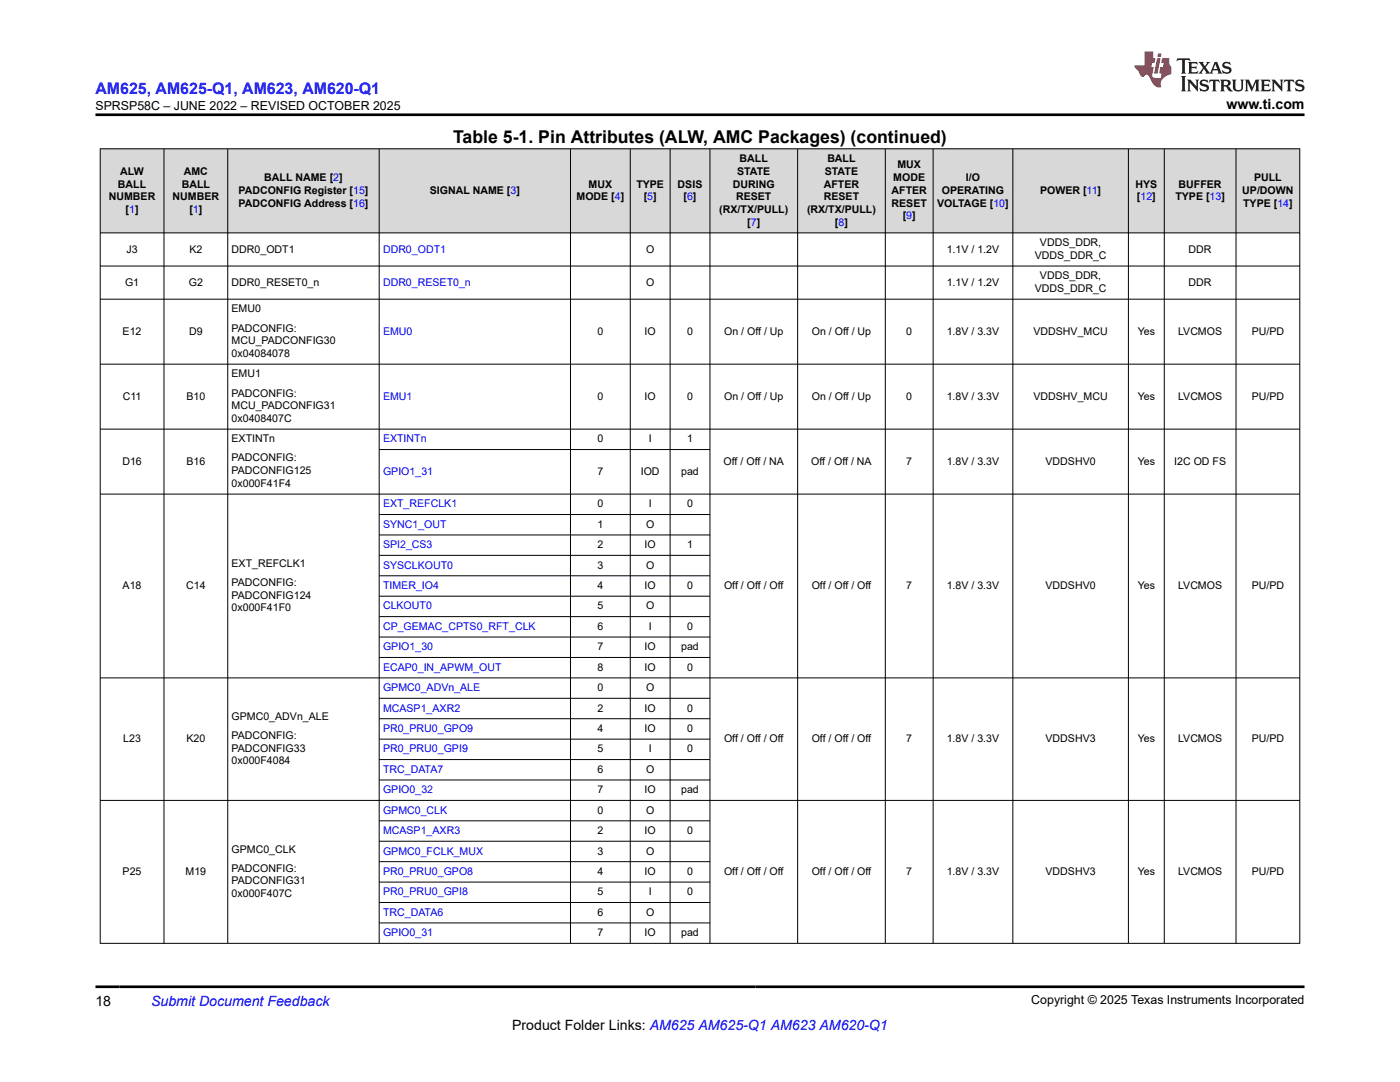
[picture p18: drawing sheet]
<svg xmlns="http://www.w3.org/2000/svg" width="279mm" height="216mm" viewBox="0 0 279 216" stroke-linecap="round" stroke-linejoin="round" font-family="sans-serif">
<defs><g id="words">
<text font-size="3.5" x="90.4" y="28.5">Table 5-1. Pin Attributes (ALW, AMC Packages) (continued)</text>
<text font-size="3.2" fill="#00f" x="19" y="18.7">AM625, AM625-Q1, AM623, AM620-Q1</text>
<g font-size="2.8">
<text x="244.8" y="21.8">www.ti.com</text>
<text x="19" y="200.7">18</text>
<text x="102.2" y="205.5">Product Folder Links: AM625 AM625-Q1 AM623 AM620-Q1</text>
</g>
<text font-size="2.8" fill="#00f" x="30.2" y="200.7">Submit Document Feedback</text>
<g font-size="2.5">
<text x="19" y="21.9">SPRSP58C – JUNE 2022 – REVISED OCTOBER 2025</text>
<text x="205.8" y="200.4">Copyright © 2025 Texas Instruments Incorporated</text>
</g>
<g font-size="2.1">
<text x="24" y="34.9">ALW</text>
<text x="36.7" y="34.9">AMC</text>
<text x="147.1" y="34.9">STATE</text>
<text x="147.6" y="32.3">BALL</text>
<text x="164.6" y="34.9">STATE</text>
<text x="165.1" y="32.3">BALL</text>
<text x="179.1" y="33.6">MUX</text>
<text x="21.7" y="40">NUMBER</text>
<text x="23.5" y="37.4">BALL</text>
<text x="34.4" y="40">NUMBER</text>
<text x="36.3" y="37.4">BALL</text>
<text x="47.6" y="38.7">PADCONFIG Register [15]</text>
<text x="47.6" y="41.2">PADCONFIG Address [16]</text>
<text x="52.7" y="36.2">BALL NAME [2]</text>
<text x="85.8" y="38.7">SIGNAL NAME [3]</text>
<text x="115.1" y="40">MODE [4]</text>
<text x="117.5" y="37.4">MUX</text>
<text x="127" y="37.4">TYPE</text>
<text x="128.5" y="40">[5]</text>
<text x="135.2" y="37.4">DSIS</text>
<text x="136.4" y="40">[6]</text>
<text x="146.3" y="37.4">DURING</text>
<text x="146.9" y="40">RESET</text>
<text x="164.4" y="40">RESET</text>
<text x="164.4" y="37.4">AFTER</text>
<text x="177.9" y="41.2">RESET</text>
<text x="177.9" y="38.7">AFTER</text>
<text x="178.3" y="36.2">MODE</text>
<text x="187" y="41.2">VOLTAGE [10]</text>
<text x="188" y="38.7">OPERATING</text>
<text x="192.8" y="36.2">I/O</text>
<text x="207.6" y="38.7">POWER [11]</text>
<text x="226.6" y="37.4">HYS</text>
<text x="226.9" y="40">[12]</text>
<text x="234.6" y="40">TYPE [13]</text>
<text x="235.2" y="37.4">BUFFER</text>
<text x="247.9" y="38.7">UP/DOWN</text>
<text x="248.1" y="41.2">TYPE [14]</text>
<text x="250.3" y="36.2">PULL</text>
<text x="25.1" y="42.5">[1]</text>
<text x="37.8" y="42.5">[1]</text>
<text x="143.6" y="42.5">(RX/TX/PULL)</text>
<text x="149.1" y="45">[7]</text>
<text x="161.1" y="42.5">(RX/TX/PULL)</text>
<text x="166.6" y="45">[8]</text>
<text x="180.2" y="43.8">[9]</text>
<text x="25.2" y="50.4">J3</text>
<text x="37.8" y="50.4">K2</text>
<text x="46.2" y="50.4">DDR0_ODT1</text>
<text x="128.9" y="50.4">O</text>
<text x="188.9" y="50.4">1.1V / 1.2V</text>
<text x="206.5" y="51.7">VDDS_DDR_C</text>
<text x="207.6" y="49.1">VDDS_DDR,</text>
<text x="237.2" y="50.4">DDR</text>
<text x="25" y="57">G1</text>
<text x="37.7" y="57">G2</text>
<text x="46.2" y="57">DDR0_RESET0_n</text>
<text x="128.9" y="57">O</text>
<text x="188.9" y="57">1.1V / 1.2V</text>
<text x="206.5" y="58.3">VDDS_DDR_C</text>
<text x="207.6" y="55.7">VDDS_DDR,</text>
<text x="237.2" y="57">DDR</text>
<text x="46.2" y="62.3">EMU0</text>
<text x="24.5" y="66.8">E12</text>
<text x="37.7" y="66.8">D9</text>
<text x="46.2" y="66.2">PADCONFIG:</text>
<text x="46.2" y="68.7">MCU_PADCONFIG30</text>
<text x="46.2" y="71.2">0x04084078</text>
<text x="119.2" y="66.8">0</text>
<text x="128.6" y="66.8">IO</text>
<text x="137.1" y="66.8">0</text>
<text x="144.5" y="66.8">On / Off / Up</text>
<text x="162" y="66.8">On / Off / Up</text>
<text x="180.9" y="66.8">0</text>
<text x="188.9" y="66.8">1.8V / 3.3V</text>
<text x="206.3" y="66.8">VDDSHV_MCU</text>
<text x="227.1" y="66.8">Yes</text>
<text x="235.1" y="66.8">LVCMOS</text>
<text x="249.8" y="66.8">PU/PD</text>
<text x="46.2" y="75.3">EMU1</text>
<text x="24.5" y="79.8">C11</text>
<text x="37.2" y="79.8">B10</text>
<text x="46.2" y="79.1">PADCONFIG:</text>
<text x="46.2" y="81.7">MCU_PADCONFIG31</text>
<text x="119.2" y="79.8">0</text>
<text x="128.6" y="79.8">IO</text>
<text x="137.1" y="79.8">0</text>
<text x="144.5" y="79.8">On / Off / Up</text>
<text x="162" y="79.8">On / Off / Up</text>
<text x="180.9" y="79.8">0</text>
<text x="188.9" y="79.8">1.8V / 3.3V</text>
<text x="206.3" y="79.8">VDDSHV_MCU</text>
<text x="227.1" y="79.8">Yes</text>
<text x="235.1" y="79.8">LVCMOS</text>
<text x="249.8" y="79.8">PU/PD</text>
<text x="46.2" y="84.2">0x0408407C</text>
<text x="46.2" y="88.3">EXTINTn</text>
<text x="119.2" y="88.3">0</text>
<text x="129.5" y="88.3">I</text>
<text x="137.1" y="88.3">1</text>
<text x="24.4" y="92.7">D16</text>
<text x="37.2" y="92.7">B16</text>
<text x="46.2" y="92.1">PADCONFIG:</text>
<text x="46.2" y="94.6">PADCONFIG125</text>
<text x="119.2" y="94.8">7</text>
<text x="127.9" y="94.8">IOD</text>
<text x="135.9" y="94.8">pad</text>
<text x="144.4" y="92.7">Off / Off / NA</text>
<text x="161.9" y="92.7">Off / Off / NA</text>
<text x="180.9" y="92.7">7</text>
<text x="188.9" y="92.7">1.8V / 3.3V</text>
<text x="208.7" y="92.7">VDDSHV0</text>
<text x="227.1" y="92.7">Yes</text>
<text x="234.3" y="92.7">I2C OD FS</text>
<text x="46.2" y="97.2">0x000F41F4</text>
<text x="119.2" y="101.2">0</text>
<text x="129.5" y="101.2">I</text>
<text x="137.1" y="101.2">0</text>
<text x="119.2" y="105.3">1</text>
<text x="128.9" y="105.3">O</text>
<text x="46.2" y="113.1">EXT_REFCLK1</text>
<text x="119.2" y="109.4">2</text>
<text x="119.2" y="113.5">3</text>
<text x="128.6" y="109.4">IO</text>
<text x="128.9" y="113.5">O</text>
<text x="137.1" y="109.4">1</text>
<text x="24.5" y="117.5">A18</text>
<text x="37.1" y="117.5">C14</text>
<text x="46.2" y="116.9">PADCONFIG:</text>
<text x="46.2" y="119.4">PADCONFIG124</text>
<text x="119.2" y="117.5">4</text>
<text x="128.6" y="117.5">IO</text>
<text x="137.1" y="117.5">0</text>
<text x="144.5" y="117.5">Off / Off / Off</text>
<text x="162" y="117.5">Off / Off / Off</text>
<text x="180.9" y="117.5">7</text>
<text x="188.9" y="117.5">1.8V / 3.3V</text>
<text x="208.7" y="117.5">VDDSHV0</text>
<text x="227.1" y="117.5">Yes</text>
<text x="235.1" y="117.5">LVCMOS</text>
<text x="249.8" y="117.5">PU/PD</text>
<text x="46.2" y="122">0x000F41F0</text>
<text x="119.2" y="121.6">5</text>
<text x="119.2" y="125.7">6</text>
<text x="128.9" y="121.6">O</text>
<text x="129.5" y="125.7">I</text>
<text x="137.1" y="125.7">0</text>
<text x="119.2" y="129.8">7</text>
<text x="128.6" y="129.8">IO</text>
<text x="135.9" y="129.8">pad</text>
<text x="119.2" y="133.8">8</text>
<text x="119.2" y="137.9">0</text>
<text x="128.6" y="133.8">IO</text>
<text x="128.9" y="137.9">O</text>
<text x="137.1" y="133.8">0</text>
<text x="46.2" y="143.7">GPMC0_ADVn_ALE</text>
<text x="119.2" y="142">2</text>
<text x="128.6" y="142">IO</text>
<text x="137.1" y="142">0</text>
<text x="24.6" y="148.1">L23</text>
<text x="37.2" y="148.1">K20</text>
<text x="46.2" y="147.5">PADCONFIG:</text>
<text x="119.2" y="146.1">4</text>
<text x="128.6" y="146.1">IO</text>
<text x="137.1" y="146.1">0</text>
<text x="144.5" y="148.1">Off / Off / Off</text>
<text x="162" y="148.1">Off / Off / Off</text>
<text x="180.9" y="148.1">7</text>
<text x="188.9" y="148.1">1.8V / 3.3V</text>
<text x="208.7" y="148.1">VDDSHV3</text>
<text x="227.1" y="148.1">Yes</text>
<text x="235.1" y="148.1">LVCMOS</text>
<text x="249.8" y="148.1">PU/PD</text>
<text x="46.2" y="150">PADCONFIG33</text>
<text x="46.2" y="152.5">0x000F4084</text>
<text x="119.2" y="150.1">5</text>
<text x="119.2" y="154.2">6</text>
<text x="128.9" y="154.2">O</text>
<text x="129.5" y="150.1">I</text>
<text x="137.1" y="150.1">0</text>
<text x="119.2" y="158.3">7</text>
<text x="128.6" y="158.3">IO</text>
<text x="135.9" y="158.3">pad</text>
<text x="119.2" y="162.4">0</text>
<text x="119.2" y="166.4">2</text>
<text x="128.6" y="166.4">IO</text>
<text x="128.9" y="162.4">O</text>
<text x="137.1" y="166.4">0</text>
<text x="46.2" y="170.1">GPMC0_CLK</text>
<text x="46.2" y="173.9">PADCONFIG:</text>
<text x="119.2" y="170.5">3</text>
<text x="128.9" y="170.5">O</text>
<text x="24.5" y="174.6">P25</text>
<text x="37" y="174.6">M19</text>
<text x="46.2" y="176.5">PADCONFIG31</text>
<text x="46.2" y="179">0x000F407C</text>
<text x="119.2" y="174.6">4</text>
<text x="119.2" y="178.7">5</text>
<text x="128.6" y="174.6">IO</text>
<text x="129.5" y="178.7">I</text>
<text x="137.1" y="174.6">0</text>
<text x="137.1" y="178.7">0</text>
<text x="144.5" y="174.6">Off / Off / Off</text>
<text x="162" y="174.6">Off / Off / Off</text>
<text x="180.9" y="174.6">7</text>
<text x="188.9" y="174.6">1.8V / 3.3V</text>
<text x="208.7" y="174.6">VDDSHV3</text>
<text x="227.1" y="174.6">Yes</text>
<text x="235.1" y="174.6">LVCMOS</text>
<text x="249.8" y="174.6">PU/PD</text>
<text x="119.2" y="182.7">6</text>
<text x="128.9" y="182.7">O</text>
<text x="119.2" y="186.8">7</text>
<text x="128.6" y="186.8">IO</text>
<text x="135.9" y="186.8">pad</text>
</g>
<g font-size="2.1" fill="#00f">
<text x="76.4" y="50.4">DDR0_ODT1</text>
<text x="76.4" y="57">DDR0_RESET0_n</text>
<text x="76.4" y="66.8">EMU0</text>
<text x="76.4" y="79.8">EMU1</text>
<text x="76.4" y="88.3">EXTINTn</text>
<text x="76.4" y="94.8">GPIO1_31</text>
<text x="76.4" y="101.2">EXT_REFCLK1</text>
<text x="76.4" y="105.3">SYNC1_OUT</text>
<text x="76.4" y="109.4">SPI2_CS3</text>
<text x="76.4" y="113.5">SYSCLKOUT0</text>
<text x="76.4" y="117.5">TIMER_IO4</text>
<text x="76.4" y="121.6">CLKOUT0</text>
<text x="76.4" y="125.7">CP_GEMAC_CPTS0_RFT_CLK</text>
<text x="76.4" y="129.8">GPIO1_30</text>
<text x="76.4" y="133.8">ECAP0_IN_APWM_OUT</text>
<text x="76.4" y="137.9">GPMC0_ADVn_ALE</text>
<text x="76.4" y="142">MCASP1_AXR2</text>
<text x="76.4" y="146.1">PR0_PRU0_GPO9</text>
<text x="76.4" y="150.1">PR0_PRU0_GPI9</text>
<text x="76.4" y="154.2">TRC_DATA7</text>
<text x="76.4" y="158.3">GPIO0_32</text>
<text x="76.4" y="162.4">GPMC0_CLK</text>
<text x="76.4" y="166.4">MCASP1_AXR3</text>
<text x="76.4" y="170.5">GPMC0_FCLK_MUX</text>
<text x="76.4" y="174.6">PR0_PRU0_GPO8</text>
<text x="76.4" y="178.7">PR0_PRU0_GPI8</text>
<text x="76.4" y="182.7">TRC_DATA6</text>
<text x="76.4" y="186.8">GPIO0_31</text>
</g>
</g></defs>
<g fill="#d8d8d8">
<path d="M20 29.7h239.4v16.8h-239.4z" fill-rule="evenodd"/>
<path d="M20.1 29.8h12.6v16.6h-12.6z" fill-rule="evenodd"/>
<path d="M32.8 29.8h12.6v16.6h-12.6z" fill-rule="evenodd"/>
<path d="M45.5 29.8h30.1v16.6h-30.1z" fill-rule="evenodd"/>
<path d="M75.7 29.8h38.1v16.6h-38.1z" fill-rule="evenodd"/>
<path d="M113.9 29.8h11.8v16.6h-11.8z" fill-rule="evenodd"/>
<path d="M125.8 29.8h7.9v16.6h-7.9z" fill-rule="evenodd"/>
<path d="M133.8 29.8h7.8v16.6h-7.8z" fill-rule="evenodd"/>
<path d="M141.7 29.8h17.4v16.6h-17.4z" fill-rule="evenodd"/>
<path d="M159.2 29.8h17.4v16.6h-17.4z" fill-rule="evenodd"/>
<path d="M176.7 29.8h9.5v16.6h-9.5z" fill-rule="evenodd"/>
<path d="M186.3 29.8h15.8v16.6h-15.8z" fill-rule="evenodd"/>
<path d="M202.2 29.8h22.9v16.6h-22.9z" fill-rule="evenodd"/>
<path d="M225.3 29.8h7v16.6h-7z" fill-rule="evenodd"/>
<path d="M232.4 29.8h14.2v16.6h-14.2z" fill-rule="evenodd"/>
<path d="M246.7 29.8h12.6v16.6h-12.6z" fill-rule="evenodd"/>
</g>
<g fill="none" stroke="#000" stroke-width=".2">
<path d="M19.9 29.7h239.6M20 29.6v158.7M32.7 29.6v158.7M45.5 29.6v158.7M75.7 29.6v158.7M113.9 29.6v158.7M125.8 29.6v158.7M133.7 29.6v158.7M141.7 29.6v158.7M159.2 29.6v158.7M176.7 29.6v158.7M186.2 29.6v158.7"/>
<path d="M202.1 29.6v158.7M225.2 29.6v158.7M232.4 29.6v158.7M246.7 29.6v158.7M259.4 29.6v158.7M19.9 46.5h239.6M19.9 53.1h239.6M19.9 59.7h239.6M19.9 72.7h239.6M19.9 85.6h239.6M19.9 98.6h239.6M75.7 89.7h66"/>
<path d="M75.7 102.7h66M75.7 106.7h66M75.7 110.8h66M75.7 114.9h66M75.7 119h66M19.9 135.3h239.6M75.7 123h66M75.7 127.1h66M75.7 131.2h66M75.7 139.3h66M19.9 159.7h239.6M75.7 143.4h66"/>
<path d="M75.7 147.5h66M75.7 151.6h66M75.7 155.6h66M75.7 163.8h66M75.7 167.9h66M75.7 171.9h66M75.7 176h66M19.9 188.2h239.6M75.7 180.1h66M75.7 184.2h66"/>
</g>
<path d="M235 11.6l-.2 .6 .5-.2h.6v.1v2.2l-.2 .4h1l-.2-.4v-2.2v-.1h.5l.6 .2-.2-.6zM237.1 12.4l.2 .3v1.6l-.2 .4h1.9l.1-.6a1.08 1.08 0 0 1-1.3 .2v-.7h.6l.4 .2v-.7l-.4 .2h-.6v-.5l.2-.2a1 1 0 0 1 1 .3l-.1-.5zM239.2 12.4l.9 1.1-1 1.2h.9l-.2-.2 .5-.8 .4 .8-.2 .2h1.6l-.2-.2 .2-.5h.9l.1 .5-.1 .2h.9l-.2-.4-.8-1.9h-.5l-.9 2.1-.9-1.1 .9-1h-.8l.2 .2-.4 .6-.4-.6 .2-.2zM242.5 12.8l.4 1h-.7zM244.2 12.5a.65 .65 0 0 0-.2 .7 .65 .65 0 0 0 .6 .5l.6 .1 .1 .3a.79 .79 0 0 1-.7 .4 .79 .79 0 0 1-.7-.5l.1 .7 .2-.1a.93 .93 0 0 0 1.1 0 .93 .93 0 0 0 .4-.9 1.46 1.46 0 0 0-1.2-.6l-.1-.3a1.09 1.09 0 0 1 1.2 .2l-.2-.6-.1 .1-.5-.2zM235.7 15.2l.2 .4v2.2l-.2 .4h1l-.2-.4v-2.2l.2-.4zM236.9 15.9l.2 .4v1.5l-.2 .4h.8l-.3-.4 .1-1.3 1.6 1.8v-2l.2-.4h-.7l.1 .2 .1 1.1-1.2-1.3zM239.7 16a.65 .65 0 0 0-.2 .8 .65 .65 0 0 0 .6 .4l.6 .2 .1 .2a.79 .79 0 0 1-.7 .4 .79 .79 0 0 1-.7-.5l.1 .7 .2-.1a.93 .93 0 0 0 1.1 .1 .93 .93 0 0 0 .4-1 1.46 1.46 0 0 0-1.2-.5l-.1-.4a1.09 1.09 0 0 1 1.2 .2l-.1-.6-.2 .1-.5-.1zM241.4 15.9l-.1 .6a.63 .63 0 0 1 .8-.3v1.6l-.3 .4h1l-.2-.4v-1.6a.66 .66 0 0 1 .8 .3l-.1-.6zM243.5 15.9l.2 .4v1.5l-.2 .4h1l-.2-.2-.1-.7h.5l.1 .2a.79 .79 0 0 0 1.2 .6l-1-.9a.61 .61 0 0 0 .6-.6 .61 .61 0 0 0-.5-.7zM244.3 16.2h.1a.47 .47 0 0 1 .5 .1 .47 .47 0 0 1 .1 .5l-.1 .1-.7 .1zM245.8 15.9l.2 .2a2.27 2.27 0 0 0 .4 2 1.04 1.04 0 0 0 1.7-.7v-1.3l.2-.2h-.8l.2 .4v1.1a.6 .6 0 0 1-.6 .6 .6 .6 0 0 1-.6-.6v-1.1l.3-.4zM248.4 15.9l.2 .4v1.5l-.2 .4h.8l-.3-.4v-1.4l.9 1.9 .9-1.9v1.4l-.3 .4h1l-.2-.4v-1.5l.2-.4h-.8l-.7 1.5-.6-1.5zM251.6 15.9l.2 .4v1.5l-.2 .4h1.9l.1-.6a1.09 1.09 0 0 1-1.3 .2v-.7h.6l.4 .2v-.6l-.4 .2h-.6v-.6l.2-.1a1.01 1.01 0 0 1 1 .3l-.1-.6zM253.7 15.9l.3 .4v1.5l-.3 .4h.8l-.2-.4v-1.3l1.6 1.8v-2l.2-.4h-.7l.2 .2v1.1l-1.2-1.3zM256.3 15.9l-.1 .6a.63 .63 0 0 1 .8-.3v1.6l-.3 .4h1l-.2-.4v-1.6a.66 .66 0 0 1 .8 .3l-.1-.6zM258.7 16a.65 .65 0 0 0-.2 .8 .65 .65 0 0 0 .6 .4l.6 .2 .2 .2a.79 .79 0 0 1-.7 .4 .79 .79 0 0 1-.7-.5l.1 .7 .2-.1a.93 .93 0 0 0 1 .1 .93 .93 0 0 0 .5-1 1.46 1.46 0 0 0-1.3-.5v-.4a1.09 1.09 0 0 1 1.2 .2l-.2-.6-.2 .1-.5-.1z" fill="#231f20"/>
<path d="M228.4 10.3v2.7h-2l.1 .4 .8 1a.95 .95 0 0 0 1 .9 .59 .59 0 0 1 .5-.4 .59 .59 0 0 1 .5 .3l.4 .8a1.59 1.59 0 0 0 2.1 1.4 1.61 1.61 0 0 1 1-2.3l1-.3-.1-1.5a1.59 1.59 0 0 1-.3-1.7h-1.5l-.2 .9h.6l-.2 .9h-.5l-.2 .9v.3l.4 .1-.1 .9h-.7a.73 .73 0 0 1-1-.7l.3-1.5h-.5l.1-.9h.5l.2-.9h-.5v-1.3zM230.9 11.6l-.6 3.1h.7l.6-3.1zM231.1 10.7l-.1 .6h.7l.1-.6z" fill="#ed1c24"/>
<path d="M19 22.9h241.3M19 196.9h241.3" fill="none" stroke="#000" stroke-width=".53"/>
<use href="#words"/>
</svg>
